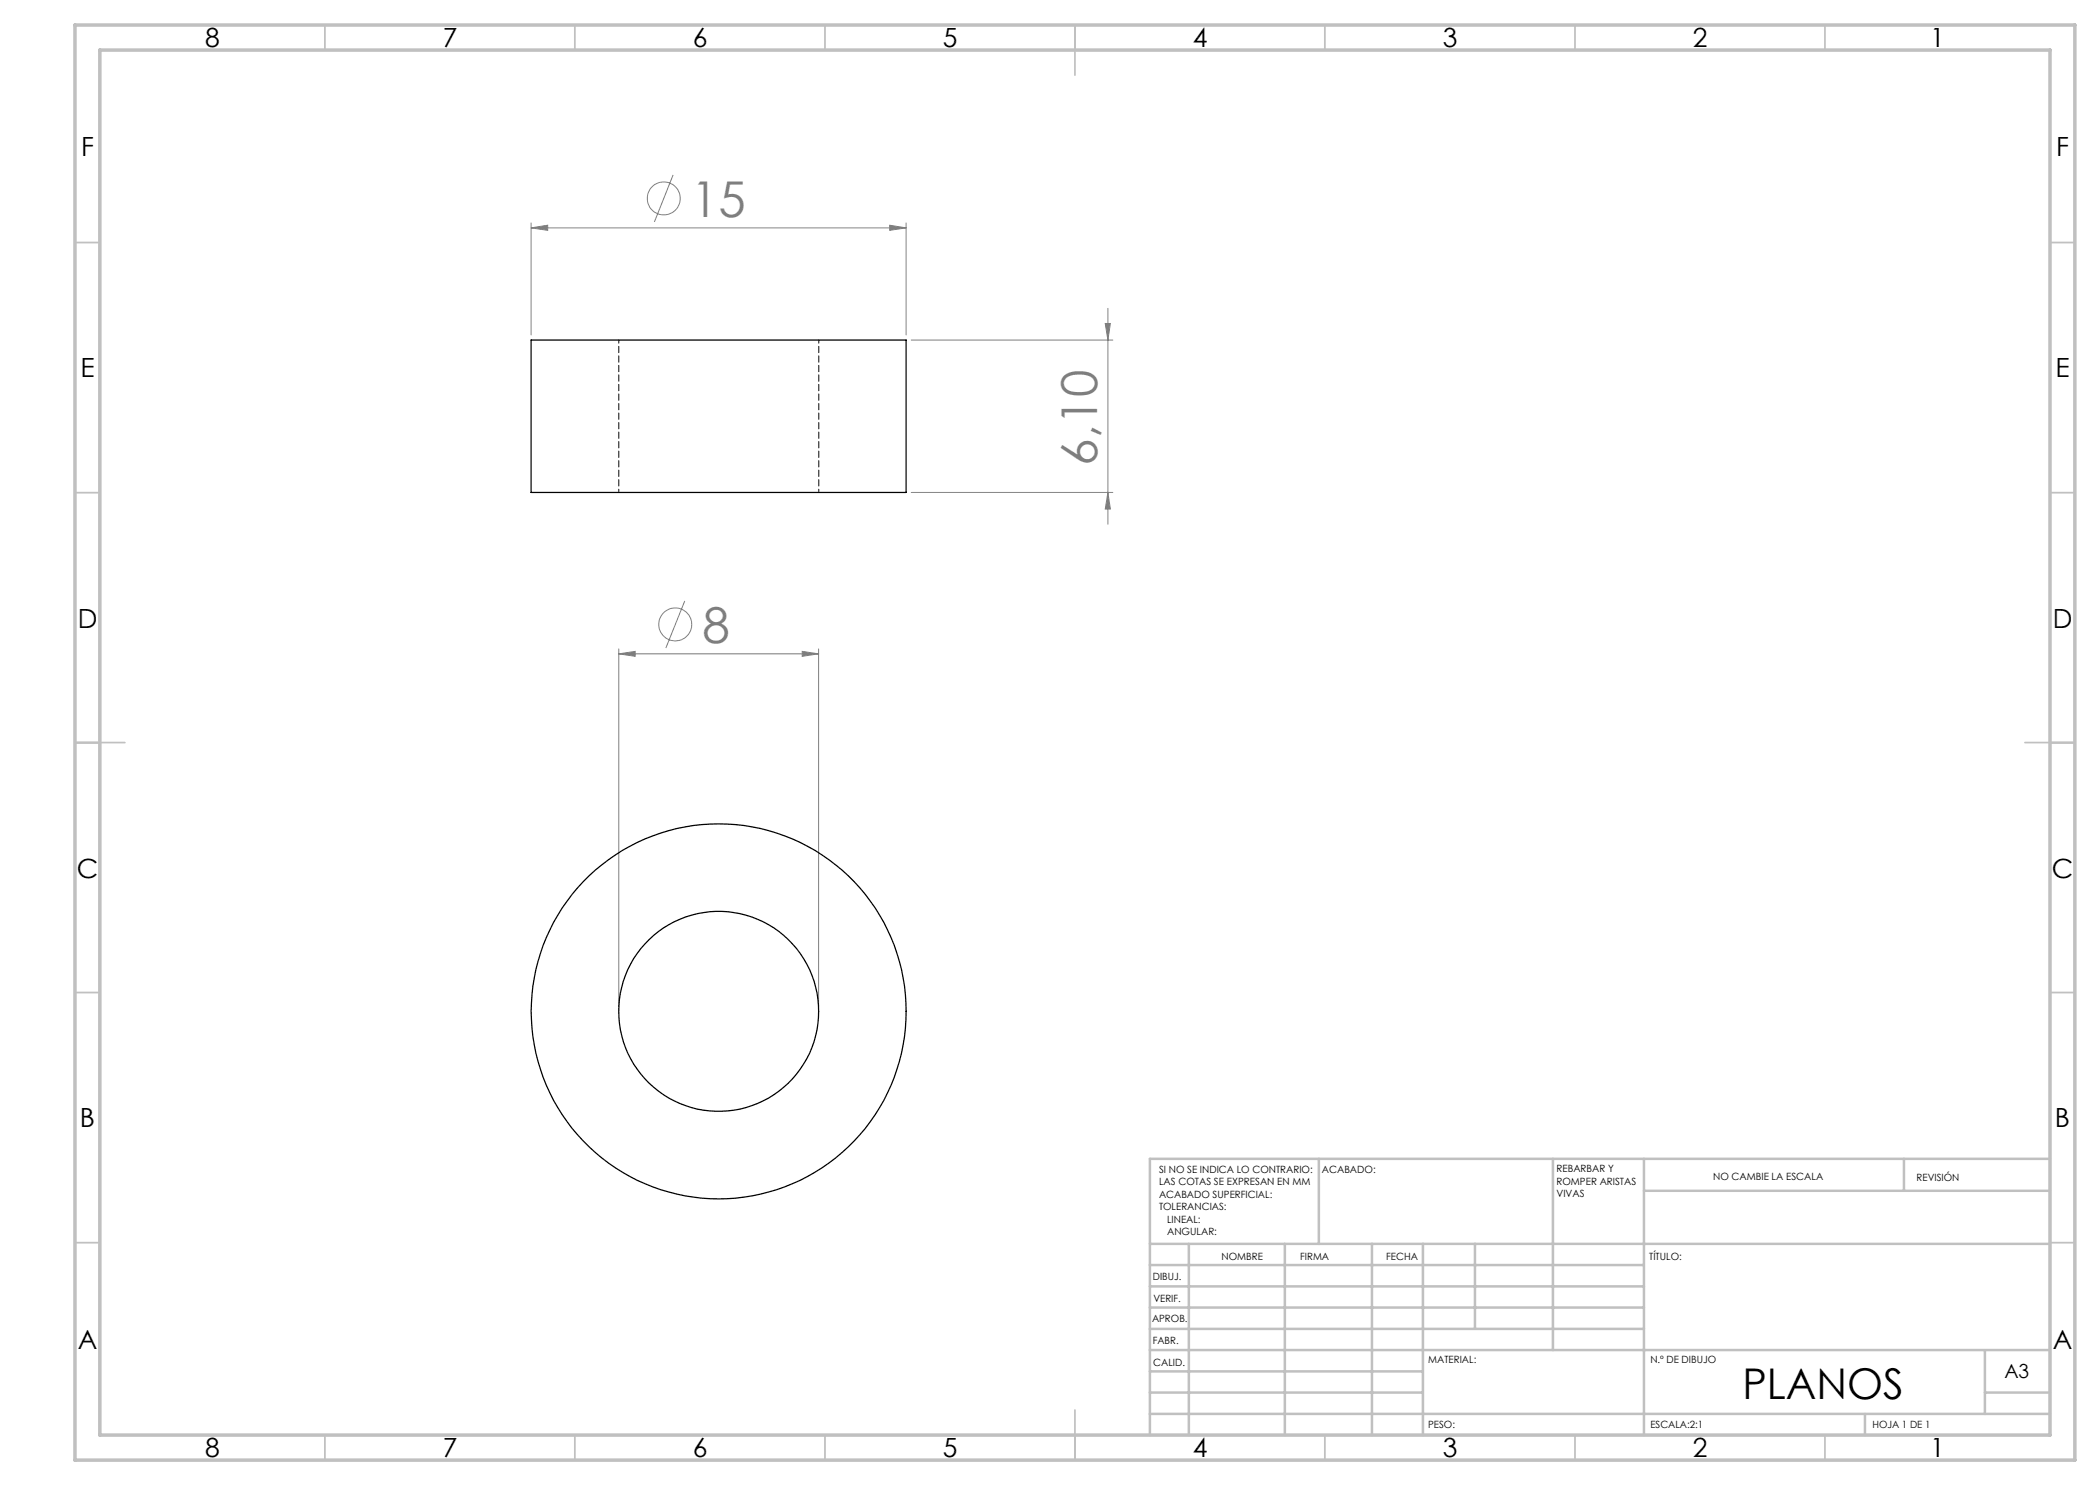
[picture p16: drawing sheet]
<svg xmlns="http://www.w3.org/2000/svg" width="420mm" height="297mm" viewBox="0 0 420 297" stroke-linecap="round" stroke-linejoin="round" font-family="sans-serif">
<defs><g id="words">
<g font-size="9.9" fill="#808080">
<text x="138.2" y="43.4">15</text>
<text x="219.4" y="93.2" transform="rotate(-90 219.4 93.2)">6,10</text>
<text x="140.5" y="128.6">8</text>
</g>
<text font-size="8.5" x="348.5" y="279.7">PLANOS</text>
<g font-size="5.3">
<text x="41" y="9.5">8</text>
<text x="88.5" y="9.5">7</text>
<text x="138.5" y="9.5">6</text>
<text x="188.5" y="9.5">5</text>
<text x="238.5" y="9.5">4</text>
<text x="288.5" y="9.5">3</text>
<text x="338.5" y="9.5">2</text>
<text x="386" y="9.5">1</text>
<text x="16.2" y="31.2">F</text>
<text x="411.2" y="31.2">F</text>
<text x="16.1" y="75.5">E</text>
<text x="411.1" y="75.5">E</text>
<text x="15.5" y="125.5">D</text>
<text x="410.5" y="125.5">D</text>
<text x="15.4" y="175.5">C</text>
<text x="410.4" y="175.5">C</text>
<text x="16" y="225.5">B</text>
<text x="411" y="225.5">B</text>
<text x="15.5" y="269.7">A</text>
<text x="410.5" y="269.7">A</text>
<text x="41" y="291.5">8</text>
<text x="88.5" y="291.5">7</text>
<text x="138.5" y="291.5">6</text>
<text x="188.5" y="291.5">5</text>
<text x="238.5" y="291.5">4</text>
<text x="288.5" y="291.5">3</text>
<text x="338.5" y="291.5">2</text>
<text x="386" y="291.5">1</text>
</g>
<text font-size="3.9" x="400.9" y="275.5">A3</text>
<g font-size="2">
<text x="231.8" y="234.6">SI NO SE INDICA LO CONTRARIO:</text>
<text x="231.8" y="237.1">LAS COTAS SE EXPRESAN EN MM</text>
<text x="231.8" y="239.6">ACABADO SUPERFICIAL:</text>
<text x="264.4" y="234.6">ACABADO:</text>
<text x="311.3" y="234.5">REBARBAR Y</text>
<text x="311.3" y="237">ROMPER ARISTAS</text>
<text x="311.3" y="239.5">VIVAS</text>
<text x="342.6" y="236">NO CAMBIE LA ESCALA</text>
<text x="383.3" y="236.2">REVISIÓN</text>
<text x="231.8" y="242.1">TOLERANCIAS:</text>
<text x="233.4" y="244.6">LINEAL:</text>
<text x="233.4" y="247.1">ANGULAR:</text>
<text x="244.3" y="252">NOMBRE</text>
<text x="260" y="251.9">FIRMA</text>
<text x="277.2" y="251.9">FECHA</text>
<text x="329.9" y="251.9">TÍTULO:</text>
<text x="230.6" y="256.1">DIBUJ.</text>
<text x="230.7" y="260.3">VERIF.</text>
<text x="230.4" y="264.4">APROB.</text>
<text x="230.5" y="268.8">FABR.</text>
<text x="230.7" y="273.1">CALID.</text>
<text x="285.6" y="272.5">MATERIAL:</text>
<text x="330.1" y="272.5">N.º DE DIBUJO</text>
<text x="285.6" y="285.5">PESO:</text>
<text x="330.1" y="285.6">ESCALA:2:1</text>
<text x="374.5" y="285.6">HOJA 1 DE 1</text>
</g>
</g></defs>
<g fill="none" stroke="#808080" stroke-width=".2">
<path d="M134.6 35l-3.7 9.4M106.2 45.6l3.3-.6v1.1zM106.2 44.6v22.4M106.2 45.6h75M177.9 45l3.3 .6-3.3 .5zM181.2 44.6v22.4M182.2 68h40.4M221.1 64.7h1l-.5 3.3zM221.6 61.7v43.1M182.2 98.5h40.4M221.6 98.5l.5 3.3h-1zM123.8 130.8l3.2-.5v1z"/>
<path d="M123.8 129.8v71.5M123.8 130.8h39.9M136.9 120.2l-3.7 9.4M160.4 130.3l3.3 .5-3.3 .5zM163.7 129.8v71.5"/>
<circle cx="132.7" cy="39.7" r="3.3"/>
<circle cx="135.1" cy="124.9" r="3.3"/>
</g>
<g fill="none" stroke="#c0c0c0" stroke-width=".35">
<path d="M65 5v5M115 5v5M165 5v5M215 5v10M265 5v5M315 5v5M365 5v5M15 48.5h5M410 48.5h5M15 98.5h5M410 98.5h5M15 148.5h10"/>
<path d="M405 148.5h10M15 198.5h5M410 198.5h5M15 248.5h5M410 248.5h5M65 287v5M115 287v5M165 287v5M215 282v10M265 287v5M315 287v5M365 287v5"/>
</g>
<g fill="none" stroke="#c0c0c0" stroke-width=".5">
<path d="M263.8 231.8v17M310.6 231.8v38.2M328.8 231.8v55.2M328.8 238.2h81.2M380.8 231.8v6.4M410 231.8h-180v55.2M230 248.8h180M230 257.3h98.8M230 253h98.8M237.8 248.8v38.2M257 248.8v38.2M274.4 248.8v38.2"/>
<path d="M284.6 248.8v38.2M295 248.8v17M230 265.8h98.8M230 261.5h98.8M230 278.5h54.6M230 274.3h54.6M230 270h180M397 278.5h13M397 270v12.8M230 282.8h180M373 282.8v4.2"/>
</g>
<path d="M15 5h400v287h-400zM20 10h390v277h-390z" fill="none" stroke="#c0c0c0" stroke-width=".7"/>
<g fill="#808080">
<path d="M123.8 130.8l3.2-.5v1zM160.4 130.3l3.3 .5-3.3 .5zM106.2 45.6l3.3-.6v1.1zM177.9 45l3.3 .6-3.3 .5z"/>
<path d="M221.6 98.5l.5 3.3h-1zM221.1 64.7h1l-.5 3.3z"/>
</g>
<g fill="none" stroke="#000" stroke-width=".25">
<path d="M106.2 68h75v30.5h-75z"/>
<circle cx="143.7" cy="202.3" r="20"/>
<circle cx="143.7" cy="202.3" r="37.5"/>
</g>
<path d="M123.8 68v30.5M163.8 98.5v-30.5" fill="none" stroke="#000" stroke-width=".2" stroke-dasharray="1.3 .6" stroke-dashoffset=".6"/>
<use href="#words"/>
</svg>
